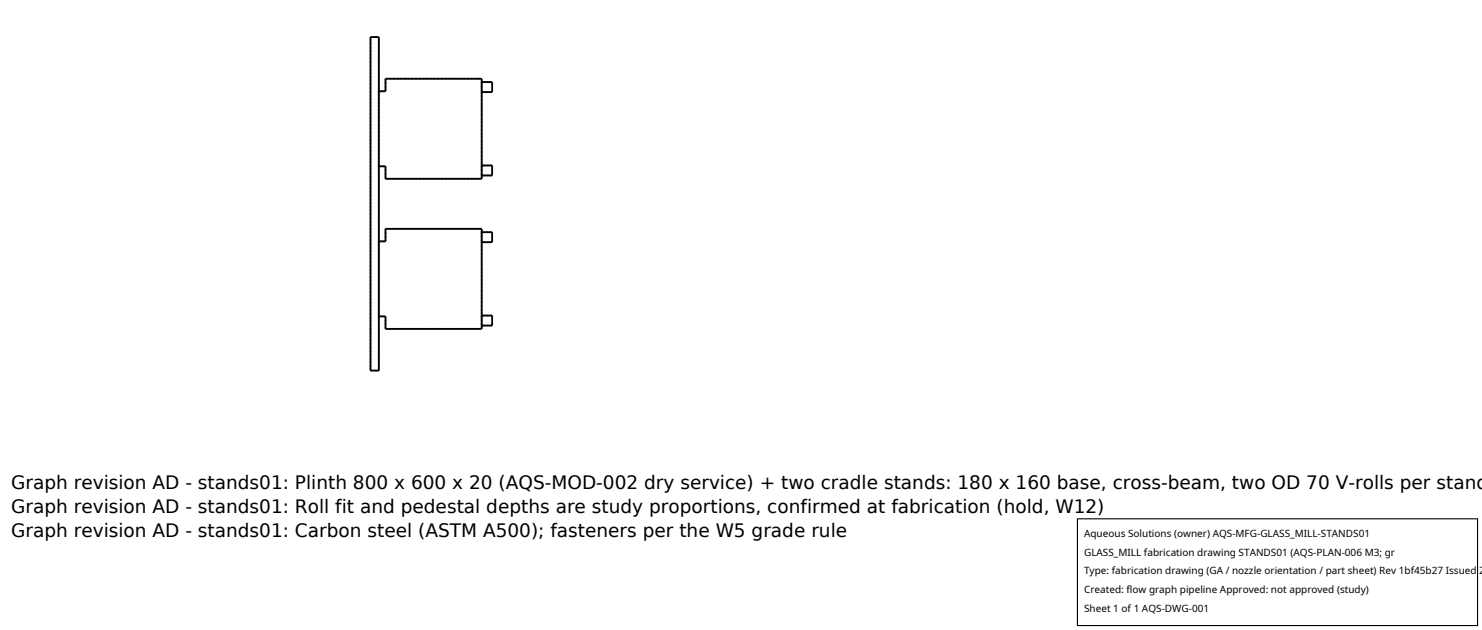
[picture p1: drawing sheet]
<svg xmlns="http://www.w3.org/2000/svg" width="212mm" height="90mm" viewBox="0 0 212 90" stroke-linecap="round" stroke-linejoin="round" font-family="sans-serif">
<defs><g id="words">
<g font-size="2.6">
<text x="1.6" y="69.8">Graph revision AD - stands01: Plinth 800 x 600 x 20 (AQS-MOD-002 dry service) + two cradle stands: 180 x 160 base, cross-beam, two OD 70 V-rolls per stand</text>
<text x="1.6" y="73.3">Graph revision AD - stands01: Roll fit and pedestal depths are study proportions, confirmed at fabrication (hold, W12)</text>
<text x="1.6" y="76.7">Graph revision AD - stands01: Carbon steel (ASTM A500); fasteners per the W5 grade rule</text>
</g>
<g font-size="1.4">
<text x="154.8" y="76.6">Aqueous Solutions (owner) AQS-MFG-GLASS_MILL-STANDS01</text>
<text x="154.8" y="79.3">GLASS_MILL fabrication drawing STANDS01 (AQS-PLAN-006 M3; gr</text>
<text x="154.8" y="82">Type: fabrication drawing (GA / nozzle orientation / part sheet) Rev 1bf45b27 Issued 2</text>
<text x="154.8" y="84.7">Created: flow graph pipeline Approved: not approved (study)</text>
<text x="154.8" y="87.4">Sheet 1 of 1 AQS-DWG-001</text>
</g>
</g></defs>
<g fill="none" stroke="#a0a0a0" stroke-width=".26" stroke-dasharray=".3 .3" stroke-linecap="butt">
<path d="M52.9 5.3h1.2M54.1 13h1M55.1 11.2h13.7M55.1 13v-1.8M68.8 11.7v1.4M70.3 11.7h-1.5M70.3 13.1h-1.5M54.1 23.7v-10.7M54.1 34.5h1M54.1 23.7h1M55.1 32.7h13.7M55.1 34.5v-1.8"/>
<path d="M55.1 25.5v-1.8M55.1 25.5h13.7M68.8 25.5v-14.3M68.8 33.2v1.4M68.8 23.6v1.5M70.3 33.2h-1.5M70.3 34.6h-1.5M70.3 23.6h-1.5M70.3 25.1h-1.5M52.9 52.9h1.2M52.9 52.9v-47.6M54.1 52.9v-47.6"/>
<path d="M54.1 45.2v-10.7M54.1 45.2h1M55.1 47v-1.8M55.1 47h13.7M68.8 47v-14.3M68.8 45.1v1.4M70.3 45.1h-1.5M70.3 46.5h-1.5"/>
</g>
<path d="M52.9 5.3h1.2v47.6h-1.2zM54.1 13h1v-1.8h13.7v14.3h-13.7v-1.8h-1M68.8 11.7h1.5v1.4h-1.5M54.1 34.5h1v-1.8h13.7v14.3h-13.7v-1.8h-1M68.8 33.2h1.5v1.4h-1.5M68.8 23.6h1.5v1.5h-1.5M68.8 45.1h1.5v1.4h-1.5" fill="none" stroke="#000" stroke-width=".26"/>
<path d="M153.9 74.1h57.1v15.2h-57.1z" fill="#fff" stroke="#000" stroke-width=".16"/>
<use href="#words"/>
</svg>
